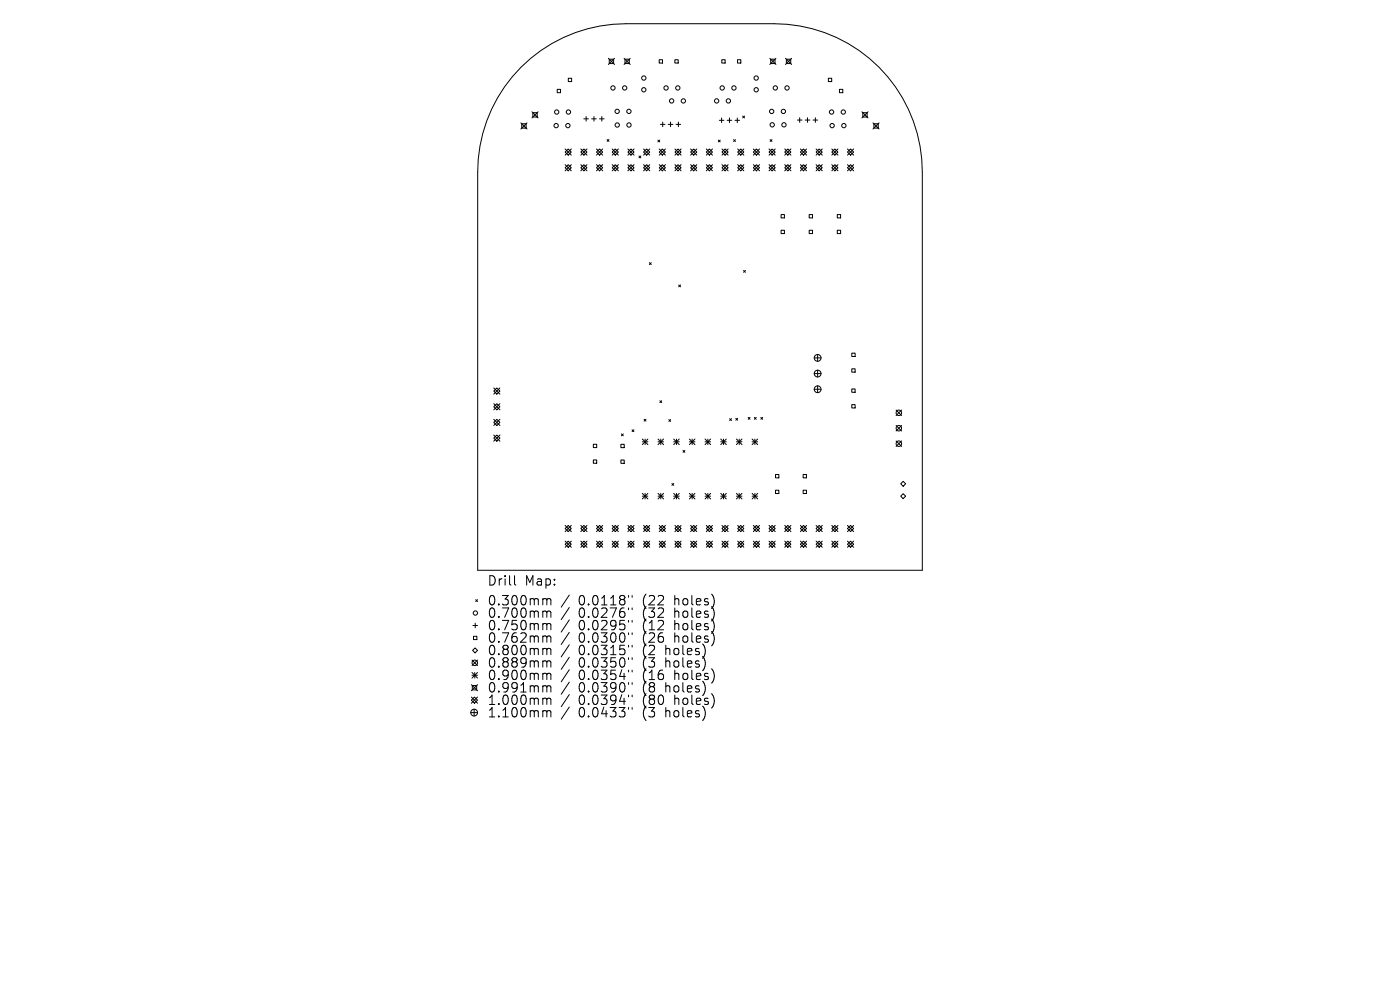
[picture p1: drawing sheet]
<svg xmlns="http://www.w3.org/2000/svg" width="297mm" height="210mm" viewBox="0 0 297 210" stroke-linecap="round" stroke-linejoin="round" font-family="sans-serif">
<defs><g id="words">
<g font-size="2.8">
<text x="103.3" y="124.5">Drill</text>
<text x="111.3" y="124.5">Map:</text>
<text x="103.3" y="128.7">0.300mm</text>
<text x="103.3" y="131.3">0.700mm</text>
<text x="122.8" y="128.7">0.0118&quot;</text>
<text x="122.8" y="131.3">0.0276&quot;</text>
<text x="136.5" y="128.7">(22</text>
<text x="136.5" y="131.3">(32</text>
<text x="143.3" y="128.7">holes)</text>
<text x="143.3" y="131.3">holes)</text>
<text x="103.3" y="134">0.750mm</text>
<text x="103.3" y="136.6">0.762mm</text>
<text x="122.8" y="134">0.0295&quot;</text>
<text x="122.8" y="136.6">0.0300&quot;</text>
<text x="136.5" y="134">(12</text>
<text x="136.5" y="136.6">(26</text>
<text x="143.3" y="134">holes)</text>
<text x="143.3" y="136.6">holes)</text>
<text x="103.3" y="139.3">0.800mm</text>
<text x="103.3" y="141.9">0.889mm</text>
<text x="122.8" y="139.3">0.0315&quot;</text>
<text x="122.8" y="141.9">0.0350&quot;</text>
<text x="136.5" y="139.3">(2</text>
<text x="136.5" y="141.9">(3</text>
<text x="141.4" y="139.3">holes)</text>
<text x="141.4" y="141.9">holes)</text>
<text x="103.3" y="144.5">0.900mm</text>
<text x="103.3" y="147.2">0.991mm</text>
<text x="103.3" y="149.8">1.000mm</text>
<text x="122.8" y="144.5">0.0354&quot;</text>
<text x="122.8" y="147.2">0.0390&quot;</text>
<text x="122.8" y="149.8">0.0394&quot;</text>
<text x="136.5" y="144.5">(16</text>
<text x="136.5" y="147.2">(8</text>
<text x="136.5" y="149.8">(80</text>
<text x="141.4" y="147.2">holes)</text>
<text x="143.3" y="144.5">holes)</text>
<text x="143.3" y="149.8">holes)</text>
<text x="103.3" y="152.5">1.100mm</text>
<text x="122.8" y="152.5">0.0433&quot;</text>
<text x="136.5" y="152.5">(3</text>
<text x="141.4" y="152.5">holes)</text>
</g>
</g></defs>
<g fill="none" stroke="#000" stroke-width=".21">
<path d="M110.5 14.2a31.4 31.4 0 0 1 22.3-9.2h31.4a31.4 31.4 0 0 1 31.5 31.5v84.5h-94.4v-84.5a31.4 31.4 0 0 1 9.2-22.3zM118.2 19h.7v.7h-.7zM120.6 16.6h.7v.7h-.7zM129.1 12.4l1.3 1.3M129.3 12.6h.9v.9h-.9zM130.4 12.4l-1.3 1.3M132.4 12.4l1.3 1.3M132.6 12.6h.9v.9h-.9zM133.7 12.4l-1.3 1.3M139.8 12.7h.7v.7h-.7zM143.2 12.7h.7v.7h-.7zM153.1 12.7h.7v.7h-.7z"/>
<path d="M156.5 12.7h.7v.7h-.7zM163.3 12.4l1.3 1.3M163.5 12.6h.9v.9h-.9zM164.6 12.4l-1.3 1.3M166.6 12.4l1.3 1.3M166.8 12.6h.9v.9h-.9zM167.9 12.4l-1.3 1.3M175.7 16.6h.7v.7h-.7zM178.1 19h.7v.7h-.7zM110.5 26.1l1.3 1.3M110.7 26.3h.9v.9h-.9zM111.8 26.1l-1.3 1.3"/>
<path d="M112.9 23.7l1.3 1.3M113 23.9h1v.9h-1zM114.2 23.7l-1.3 1.3M119.9 32.3l.6-.7 .7 .7-.7 .6zM119.9 35.6l.6-.7 .7 .7-.7 .6zM119.9 31.6l1.3 1.3M119.9 34.9l1.3 1.3M121.2 31.6l-1.3 1.3M121.2 34.9l-1.3 1.3M123.2 32.3l.7-.7 .6 .7-.6 .6zM123.2 34.9l1.3 1.3M123.2 31.6l1.3 1.3"/>
<path d="M123.9 25.2h.9M123.9 34.9l.6 .7-.6 .6-.7-.6zM124.3 24.7v1M124.5 31.6l-1.3 1.3M124.5 34.9l-1.3 1.3M125.5 25.2h1M126 24.7v1M126.5 32.3l.7-.7 .7 .7-.7 .6zM126.5 31.6l1.4 1.3M126.5 34.9l1.4 1.3M127.2 25.2h1M127.2 34.9l.7 .7-.7 .6-.7-.6z"/>
<path d="M127.7 24.7v1M127.9 31.6l-1.4 1.3M127.9 34.9l-1.4 1.3M128.8 29.6l.4 .4M129.2 29.6l-.4 .4M129.9 32.3l.6-.7 .7 .7-.7 .6zM129.9 34.9l1.3 1.3M129.9 31.6l1.3 1.3M130.5 34.9l.7 .7-.7 .6-.6-.6zM131.2 31.6l-1.3 1.3M131.2 34.9l-1.3 1.3M133.2 32.3l.7-.7 .6 .7-.6 .6z"/>
<path d="M133.2 35.6l.7-.7 .6 .7-.6 .6zM133.2 34.9l1.3 1.3M133.2 31.6l1.3 1.3M134.5 31.6l-1.3 1.3M134.5 34.9l-1.3 1.3M135.6 33.1l.3 .4M135.9 33.1l-.3 .4M136.5 32.3l.7-.7 .6 .7-.6 .6zM136.5 34.9l1.3 1.3M136.5 31.6l1.3 1.3M137.2 34.9l.6 .7-.6 .6-.7-.6zM137.8 31.6l-1.3 1.3"/>
<path d="M137.8 34.9l-1.3 1.3M139.6 29.7l.4 .4M139.9 32.3l.6-.7 .7 .7-.7 .6zM139.9 35.6l.6-.7 .7 .7-.7 .6zM139.9 34.9l1.3 1.3M139.9 31.6l1.3 1.3M140 29.7l-.4 .4M140.1 26.4h1M140.6 25.9v1M141.2 31.6l-1.3 1.3M141.2 34.9l-1.3 1.3M141.8 26.4h.9"/>
<path d="M142.3 25.9v1M143.2 32.3l.6-.7 .7 .7-.7 .6zM143.2 34.9l1.3 1.3M143.2 31.6l1.3 1.3M143.4 26.4h1M143.8 34.9l.7 .7-.7 .6-.6-.6zM143.9 25.9v1M144.5 31.6l-1.3 1.3M144.5 34.9l-1.3 1.3M146.5 32.3l.7-.7 .6 .7-.6 .6zM146.5 35.6l.7-.7 .6 .7-.6 .6zM146.5 34.9l1.3 1.3"/>
<path d="M146.5 31.6l1.3 1.3M147.8 31.6l-1.3 1.3M147.8 34.9l-1.3 1.3M149.8 34.9l1.3 1.3M149.8 31.6l1.3 1.3M150.5 31.6l.6 .7-.6 .6-.7-.6zM150.5 34.9l.6 .7-.6 .6-.7-.6zM151.1 31.6l-1.3 1.3M151.1 34.9l-1.3 1.3M152.4 29.7l.4 .4M152.6 25.5h1M152.8 29.7l-.4 .4"/>
<path d="M153.1 25v1M153.2 34.9l1.3 1.3M153.2 31.6l1.3 1.3M153.8 31.6l.7 .7-.7 .6-.6-.6zM153.8 34.9l.7 .7-.7 .6-.6-.6zM154.3 25.5h.9M154.5 31.6l-1.3 1.3M154.5 34.9l-1.3 1.3M154.8 25v1M155.6 29.6l.4 .4M155.9 25.5h1M156 29.6l-.4 .4"/>
<path d="M156.4 25v1M156.5 32.3l.6-.7 .7 .7-.7 .6zM156.5 34.9l1.3 1.3M156.5 31.6l1.3 1.3M157.1 34.9l.7 .7-.7 .6-.6-.6zM157.6 24.6l.4 .4M157.8 31.6l-1.3 1.3M157.8 34.9l-1.3 1.3M158 24.6l-.4 .4M159.8 32.3l.7-.7 .6 .7-.6 .6zM159.8 31.6l1.3 1.3M159.8 34.9l1.3 1.3"/>
<path d="M160.5 34.9l.6 .7-.6 .6-.7-.6zM161.1 31.6l-1.3 1.3M161.1 34.9l-1.3 1.3M163.1 32.3l.7-.7 .7 .7-.7 .6zM163.1 35.6l.7-.7 .7 .7-.7 .6zM163.1 34.9l1.4 1.3M163.1 31.6l1.4 1.3M163.4 29.6l.4 .4M163.8 29.6l-.4 .4M164.5 31.6l-1.4 1.3M164.5 34.9l-1.4 1.3M166.5 32.3l.6-.7 .7 .7-.7 .6z"/>
<path d="M166.5 34.9l1.3 1.3M166.5 31.6l1.3 1.3M167.1 34.9l.7 .7-.7 .6-.6-.6zM167.8 31.6l-1.3 1.3M167.8 34.9l-1.3 1.3M169.2 25.5h.9M169.6 25v1M169.8 32.3l.7-.7 .6 .7-.6 .6zM169.8 31.6l1.3 1.3M169.8 34.9l1.3 1.3M170.5 34.9l.6 .7-.6 .6-.7-.6zM170.8 25.5h1"/>
<path d="M171.1 31.6l-1.3 1.3M171.1 34.9l-1.3 1.3M171.3 25v1M172.5 25.5h1M173 25v1M173.1 32.3l.7-.7 .6 .7-.6 .6zM173.1 34.9l1.3 1.3M173.1 31.6l1.3 1.3M173.8 34.9l.6 .7-.6 .6-.7-.6zM174.4 31.6l-1.3 1.3M174.4 34.9l-1.3 1.3M176.5 32.3l.6-.7 .7 .7-.7 .6z"/>
<path d="M176.5 34.9l1.3 1.3M176.5 31.6l1.3 1.3M177.1 34.9l.7 .7-.7 .6-.6-.6zM177.8 31.6l-1.3 1.3M177.8 34.9l-1.3 1.3M179.8 32.3l.6-.7 .7 .7-.7 .6zM179.8 34.9l1.3 1.3M179.8 31.6l1.3 1.3M180.4 34.9l.7 .7-.7 .6-.6-.6zM181.1 31.6l-1.3 1.3M181.1 34.9l-1.3 1.3M182.8 23.7l1.3 1.3"/>
<path d="M183 23.9h1v.9h-1zM184.1 23.7l-1.3 1.3M185.2 26.1l1.3 1.3M185.4 26.3h.9v.9h-.9zM186.5 26.1l-1.3 1.3M137.8 55.7l.4 .4M138.2 55.7l-.4 .4M157.8 57.4l.3 .4M158.1 57.4l-.3 .4M165.7 45.5h.7v.7h-.7zM165.7 48.8h.7v.8h-.7zM171.7 45.5h.7v.7h-.7z"/>
<path d="M171.7 48.8h.7v.8h-.7zM177.6 45.5h.7v.7h-.7zM177.6 48.8h.7v.8h-.7zM144 60.4l.4 .4M144.4 60.4l-.4 .4M172.7 75.9h1.5M172.7 79.2h1.5M173.5 75.2v1.4M173.5 78.5v1.5M180.7 74.9h.7v.7h-.7zM180.7 78.2h.7v.7h-.7zM104.7 83l.7-.7 .7 .7-.7 .6z"/>
<path d="M104.7 86.3l.7-.7 .7 .7-.7 .6zM104.7 89.6l.7-.6 .7 .6-.7 .7zM104.7 92.9l.7-.6 .7 .6-.7 .7zM104.7 82.3l1.4 1.3M104.7 85.6l1.4 1.3M104.7 89l1.4 1.3M104.7 92.3l1.4 1.3M106.1 82.3l-1.4 1.3M106.1 85.6l-1.4 1.3M106.1 89l-1.4 1.3M106.1 92.3l-1.4 1.3M125.9 94.2h.7v.7h-.7z"/>
<path d="M125.9 97.6h.7v.7h-.7zM131.7 94.3h.7v.7h-.7zM131.7 97.6h.7v.7h-.7zM131.8 92.1l.4 .3M132.2 92.1l-.4 .3M134.1 91.2l.4 .4M134.5 91.2l-.4 .4M136.3 93.1l1.1 1.2M136.3 93.7h1.1M136.6 88.9l.4 .4M136.9 93.1v1.2M137 88.9l-.4 .4"/>
<path d="M137.4 93.1l-1.1 1.2M139.6 93.7h1.2M139.6 93.1l1.2 1.2M140 85l.4 .4M140.2 93.1v1.2M140.4 85l-.4 .4M140.8 93.1l-1.2 1.2M141.9 89l.4 .4M142.3 89l-.4 .4M142.9 93.7h1.2M142.9 93.1l1.2 1.2M143.5 93.1v1.2"/>
<path d="M144.1 93.1l-1.2 1.2M144.9 95.6l.4 .3M145.3 95.6l-.4 .3M146.2 93.7h1.2M146.2 93.1l1.2 1.2M146.8 93.1v1.2M147.4 93.1l-1.2 1.2M149.6 93.7h1.2M149.6 93.1l1.2 1.2M150.2 93.1v1.2M150.8 93.1l-1.2 1.2M152.9 93.7h1.2"/>
<path d="M152.9 93.1l1.2 1.2M153.5 93.1v1.2M154.1 93.1l-1.2 1.2M154.8 88.8l.4 .4M155.2 88.8l-.4 .4M156.1 88.7l.4 .4M156.2 93.7h1.2M156.2 93.1l1.2 1.2M156.5 88.7l-.4 .4M156.8 93.1v1.2M157.4 93.1l-1.2 1.2M158.7 88.5l.4 .4"/>
<path d="M159.1 88.5l-.4 .4M159.6 93.7h1.1M159.6 93.1l1.1 1.2M160 88.5l.4 .4M160.1 93.1v1.2M160.4 88.5l-.4 .4M160.7 93.1l-1.1 1.2M161.4 88.5l.4 .4M161.8 88.5l-.4 .4M172.7 82.6h1.5M173.5 81.9v1.4M180.7 82.5h.7v.7h-.7z"/>
<path d="M180.7 85.8h.7v.7h-.7zM190.1 87l1.2 1.1M190.1 90.3l1.2 1.1M190.1 93.5l1.2 1.2M191.3 87l-1.2 1.1M191.3 90.3l-1.2 1.1M191.3 93.5l-1.2 1.2M119.9 112.1l.6-.6 .7 .6-.7 .7zM119.9 115.4l.6-.6 .7 .6-.7 .7zM119.9 111.5l1.3 1.3M119.9 114.8l1.3 1.3M121.2 111.5l-1.3 1.3"/>
<path d="M121.2 114.8l-1.3 1.3M123.2 112.1l.7-.6 .6 .6-.6 .7zM123.2 115.4l.7-.6 .6 .6-.6 .7zM123.2 114.8l1.3 1.3M123.2 111.5l1.3 1.3M124.5 111.5l-1.3 1.3M124.5 114.8l-1.3 1.3M126.5 112.1l.7-.6 .7 .6-.7 .7zM126.5 115.4l.7-.6 .7 .6-.7 .7zM126.5 114.8l1.4 1.3M126.5 111.5l1.4 1.3M127.9 111.5l-1.4 1.3"/>
<path d="M127.9 114.8l-1.4 1.3M129.9 112.1l.6-.6 .7 .6-.7 .7zM129.9 114.8l1.3 1.3M129.9 111.5l1.3 1.3M130.5 114.8l.7 .6-.7 .7-.6-.7zM131.2 111.5l-1.3 1.3M131.2 114.8l-1.3 1.3M133.2 112.1l.7-.6 .6 .6-.6 .7zM133.2 115.4l.7-.6 .6 .6-.6 .7zM133.2 114.8l1.3 1.3M133.2 111.5l1.3 1.3M134.5 111.5l-1.3 1.3"/>
<path d="M134.5 114.8l-1.3 1.3M136.3 104.7l1.1 1.1M136.3 105.3h1.1M136.5 115.4l.7-.6 .6 .6-.6 .7zM136.5 114.8l1.3 1.3M136.5 111.5l1.3 1.3M136.9 104.7v1.1M137.2 111.5l.6 .6-.6 .7-.7-.7zM137.4 104.7l-1.1 1.1M137.8 111.5l-1.3 1.3M137.8 114.8l-1.3 1.3M139.6 105.3h1.2"/>
<path d="M139.6 104.7l1.2 1.1M139.9 112.1l.6-.6 .7 .6-.7 .7zM139.9 115.4l.6-.6 .7 .6-.7 .7zM139.9 111.5l1.3 1.3M139.9 114.8l1.3 1.3M140.2 104.7v1.1M140.8 104.7l-1.2 1.1M141.2 111.5l-1.3 1.3M141.2 114.8l-1.3 1.3M142.5 102.6l.4 .4M142.9 105.3h1.2M142.9 104.7l1.2 1.1"/>
<path d="M142.9 102.6l-.4 .4M143.2 112.1l.6-.6 .7 .6-.7 .7zM143.2 114.8l1.3 1.3M143.2 111.5l1.3 1.3M143.5 104.7v1.1M143.8 114.8l.7 .6-.7 .7-.6-.7zM144.1 104.7l-1.2 1.1M144.5 111.5l-1.3 1.3M144.5 114.8l-1.3 1.3M146.2 105.3h1.2M146.2 104.7l1.2 1.1M146.5 112.1l.7-.6 .6 .6-.6 .7z"/>
<path d="M146.5 115.4l.7-.6 .6 .6-.6 .7zM146.5 114.8l1.3 1.3M146.5 111.5l1.3 1.3M146.8 104.7v1.1M147.4 104.7l-1.2 1.1M147.8 111.5l-1.3 1.3M147.8 114.8l-1.3 1.3M149.6 105.3h1.2M149.6 104.7l1.2 1.1M149.8 114.8l1.3 1.3M149.8 111.5l1.3 1.3M150.2 104.7v1.1"/>
<path d="M150.5 111.5l.6 .6-.6 .7-.7-.7zM150.5 114.8l.6 .6-.6 .7-.7-.7zM150.8 104.7l-1.2 1.1M151.1 111.5l-1.3 1.3M151.1 114.8l-1.3 1.3M152.9 105.3h1.2M152.9 104.7l1.2 1.1M153.2 114.8l1.3 1.3M153.2 111.5l1.3 1.3M153.5 104.7v1.1M153.8 111.5l.7 .6-.7 .7-.6-.7zM153.8 114.8l.7 .6-.7 .7-.6-.7z"/>
<path d="M154.1 104.7l-1.2 1.1M154.5 111.5l-1.3 1.3M154.5 114.8l-1.3 1.3M156.2 105.3h1.2M156.2 104.7l1.2 1.1M156.5 112.1l.6-.6 .7 .6-.7 .7zM156.5 115.4l.6-.6 .7 .6-.7 .7zM156.5 114.8l1.3 1.3M156.5 111.5l1.3 1.3M156.8 104.7v1.1M157.4 104.7l-1.2 1.1M157.8 111.5l-1.3 1.3"/>
<path d="M157.8 114.8l-1.3 1.3M159.6 105.3h1.1M159.6 104.7l1.1 1.1M159.8 112.1l.7-.6 .6 .6-.6 .7zM159.8 114.8l1.3 1.3M159.8 111.5l1.3 1.3M160.1 104.7v1.1M160.5 114.8l.6 .6-.6 .7-.7-.7zM160.7 104.7l-1.1 1.1M161.1 111.5l-1.3 1.3M161.1 114.8l-1.3 1.3M163.1 112.1l.7-.6 .7 .6-.7 .7z"/>
<path d="M163.1 115.4l.7-.6 .7 .6-.7 .7zM163.1 114.8l1.4 1.3M163.1 111.5l1.4 1.3M164.5 111.5l-1.4 1.3M164.5 114.8l-1.4 1.3M164.5 100.7h.7v.7h-.7zM164.5 104h.7v.7h-.7zM166.5 115.4l.6-.6 .7 .6-.7 .7zM166.5 114.8l1.3 1.3M166.5 111.5l1.3 1.3M167.1 111.5l.7 .6-.7 .7-.6-.7zM167.8 111.5l-1.3 1.3"/>
<path d="M167.8 114.8l-1.3 1.3M169.8 112.1l.7-.6 .6 .6-.6 .7zM169.8 114.8l1.3 1.3M169.8 111.5l1.3 1.3M170.4 100.7h.7v.7h-.7zM170.4 104h.7v.7h-.7zM170.5 114.8l.6 .6-.6 .7-.7-.7zM171.1 111.5l-1.3 1.3M171.1 114.8l-1.3 1.3M173.1 112.1l.7-.6 .6 .6-.6 .7zM173.1 115.4l.7-.6 .6 .6-.6 .7zM173.1 111.5l1.3 1.3"/>
<path d="M173.1 114.8l1.3 1.3M174.4 111.5l-1.3 1.3M174.4 114.8l-1.3 1.3M176.5 115.4l.6-.6 .7 .6-.7 .7zM176.5 114.8l1.3 1.3M176.5 111.5l1.3 1.3M177.1 111.5l.7 .6-.7 .7-.6-.7zM177.8 111.5l-1.3 1.3M177.8 114.8l-1.3 1.3M179.8 112.1l.6-.6 .7 .6-.7 .7zM179.8 115.4l.6-.6 .7 .6-.7 .7zM179.8 114.8l1.3 1.3"/>
<path d="M179.8 111.5l1.3 1.3M181.1 111.5l-1.3 1.3M181.1 114.8l-1.3 1.3M191.1 102.6l.5-.5 .5 .5-.5 .6zM191.1 105.3l.5-.6 .5 .6-.5 .5zM100.3 132.7h1M100.5 135h.7v.7h-.7zM100.8 137.4l.5 .6-.5 .5-.5-.5zM100.8 132.2v1M100.9 127.2l.4 .4M101.3 127.2l-.4 .4M109.2 122.1v1.7l.2 .3"/>
<path d="M115.4 127l.5 .1 .1 .2M115.4 129.6l.5 .1 .1 .2M115.4 132.3l.5 .1 .1 .2M115.4 134.9l.5 .1 .1 .2M115.4 137.5l.5 .1 .1 .2M116 127.3l.3-.3 .5 .1 .1 1.2M116 127.3v1M116 129.9v1.1M116 132.6v1M116 135.2v1M116 137.8v1.1M116 129.9l.3-.3 .5 .1 .1 1.3"/>
<path d="M116 132.6l.3-.3 .5 .1 .1 1.2M116 135.2l.3-.3 .5 .1 .1 1.2M116 137.8l.3-.3 .5 .1 .1 1.3M120.8 126.2l-1.7 2.6M120.8 128.9l-1.7 2.5M120.8 131.5l-1.7 2.6M120.8 134.1l-1.7 2.6M120.8 136.8l-1.7 2.6M120.8 139.4l-1.7 2.6M133.3 126.3v.4M133.3 129v.3M133.3 131.6v.4"/>
<path d="M133.3 134.2v.4M133.3 136.9v.4M133.3 139.5v.4M134.1 126.3v.4M134.1 129v.3M134.1 131.6v.4M134.1 134.2v.4M134.1 136.9v.4M134.1 139.5v.4M99.9 151.2h1.4M100 147.9l1.3 1.3M100 145.2l1.3 1.3"/>
<path d="M100.1 142.7l1.2 1.1M100.1 143.2h1.2M100.1 140l1.2 1.2M100.2 145.4h.9v.9h-.9zM100.6 150.4v1.5M100.7 147.9l.6 .6-.6 .7-.7-.7zM100.7 142.7v1.1M101.3 142.7l-1.2 1.1M101.3 140l-1.2 1.2M101.3 145.2l-1.3 1.3M101.3 147.9l-1.3 1.3M115.4 140.2l.5 .1 .1 .2"/>
<path d="M115.4 142.8l.5 .1 .1 .2M115.4 145.5l.5 .1 .1 .2M115.4 148.1l.5 .1 .1 .2M115.4 150.7l.5 .1 .1 .2M116 140.5v1M116 143.1v1.1M116 145.8v1M116 148.4v1M116 151v1.1M116 140.5l.3-.3 .5 .1 .1 1.2M116 143.1l.3-.3 .5 .1 .1 1.3M116 145.8l.3-.3 .5 .1 .1 1.2"/>
<path d="M116 148.4l.3-.3 .5 .1 .1 1.2M116 151l.3-.3 .5 .1 .1 1.3M120.8 142.1l-1.7 2.5M120.8 144.7l-1.7 2.6M120.8 147.3l-1.7 2.6M120.8 150l-1.7 2.6M133.3 142.2v.3M133.3 144.8v.4M133.3 147.4v.4M133.3 150.1v.4M134.1 142.2v.3M134.1 144.8v.4"/>
<path d="M134.1 147.4v.4M134.1 150.1v.4"/>
<circle cx="130" cy="18.7" r=".46"/>
<circle cx="132.5" cy="18.7" r=".46"/>
<circle cx="136.6" cy="19" r=".46"/>
<circle cx="136.6" cy="16.6" r=".46"/>
<circle cx="141.3" cy="18.7" r=".46"/>
<circle cx="143.8" cy="18.7" r=".46"/>
<circle cx="153.2" cy="18.7" r=".46"/>
<circle cx="155.7" cy="18.7" r=".46"/>
<circle cx="160.4" cy="19" r=".46"/>
<circle cx="160.4" cy="16.6" r=".46"/>
<circle cx="164.5" cy="18.7" r=".46"/>
<circle cx="167" cy="18.7" r=".46"/>
<circle cx="118" cy="26.6" r=".46"/>
<circle cx="118.1" cy="23.8" r=".46"/>
<circle cx="120.5" cy="26.6" r=".46"/>
<circle cx="120.6" cy="23.8" r=".46"/>
<circle cx="130.9" cy="23.6" r=".46"/>
<circle cx="130.9" cy="26.5" r=".46"/>
<circle cx="133.4" cy="23.6" r=".46"/>
<circle cx="133.4" cy="26.5" r=".46"/>
<circle cx="142.5" cy="21.4" r=".46"/>
<circle cx="145" cy="21.4" r=".46"/>
<circle cx="152" cy="21.4" r=".46"/>
<circle cx="154.5" cy="21.4" r=".46"/>
<circle cx="163.7" cy="23.6" r=".46"/>
<circle cx="163.8" cy="26.5" r=".46"/>
<circle cx="166.2" cy="23.6" r=".46"/>
<circle cx="166.3" cy="26.5" r=".46"/>
<circle cx="176.4" cy="23.8" r=".46"/>
<circle cx="176.5" cy="26.6" r=".46"/>
<circle cx="178.9" cy="23.8" r=".46"/>
<circle cx="179" cy="26.6" r=".46"/>
<circle cx="173.5" cy="75.9" r=".72"/>
<circle cx="173.5" cy="79.2" r=".72"/>
<circle cx="173.5" cy="82.6" r=".72"/>
<circle cx="190.7" cy="94.1" r=".58"/>
<circle cx="190.7" cy="87.6" r=".58"/>
<circle cx="190.7" cy="90.8" r=".58"/>
<circle cx="100.8" cy="130" r=".46"/>
<circle cx="100.6" cy="151.2" r=".72"/>
<circle cx="100.7" cy="140.6" r=".58"/>
</g>
<use href="#words"/>
</svg>
